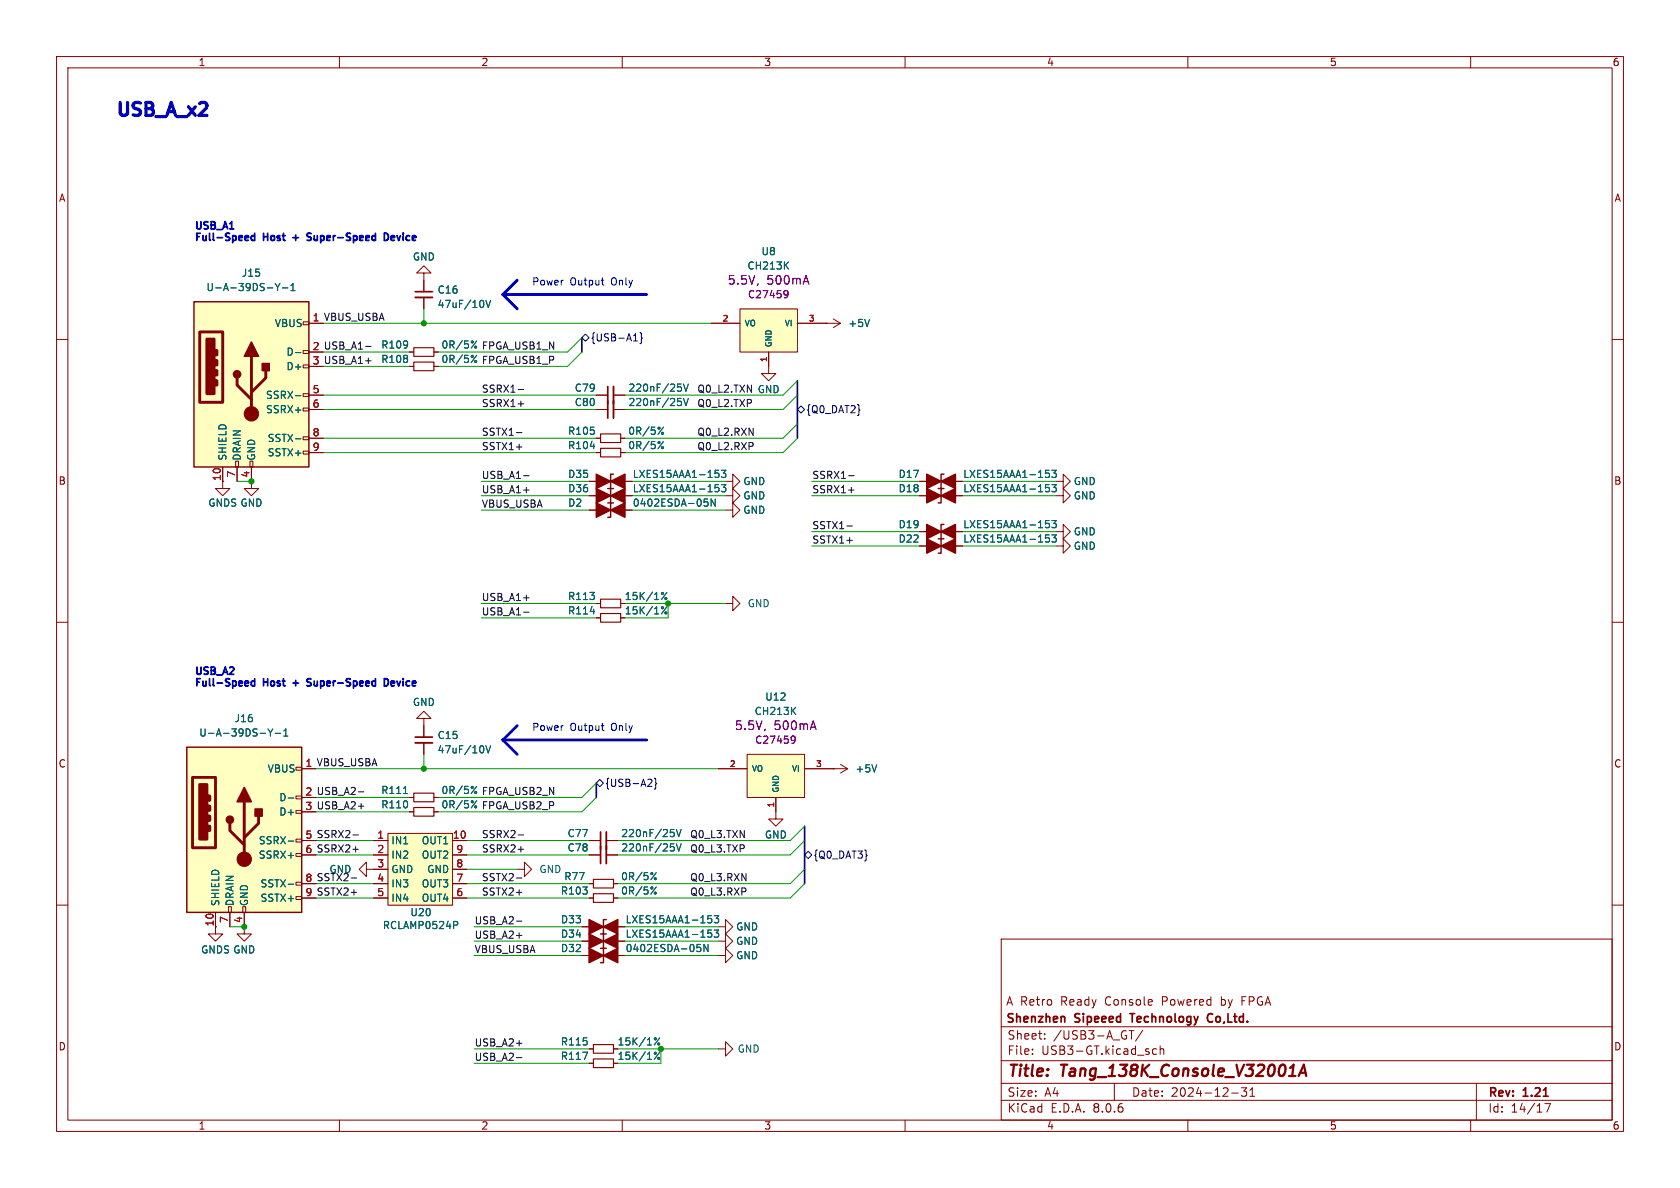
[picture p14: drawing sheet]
<svg xmlns="http://www.w3.org/2000/svg" width="297mm" height="210mm" viewBox="0 0 297 210" stroke-linecap="round" stroke-linejoin="round" font-family="sans-serif">
<defs><g id="words">
<text font-size="3.2" fill="#0000c2" x="20.3" y="20.7">USB_A_x2</text>
<g font-size="2.8" fill="#840000">
<text x="178" y="190.9">Title:</text>
<text x="187.7" y="190.9">Tang_138K_Console_V32001A</text>
</g>
<g font-size="2.1" fill="#840084">
<text x="128.6" y="50.5">5.5V,</text>
<text x="135.5" y="50.5">500mA</text>
<text x="129.8" y="129.3">5.5V,</text>
<text x="136.8" y="129.3">500mA</text>
</g>
<g font-size="2.1" fill="#840000">
<text x="177.8" y="178">A Retro</text>
<text x="187.6" y="178">Ready</text>
<text x="195.5" y="178">Console</text>
<text x="205.7" y="178">Powered</text>
<text x="216.3" y="178">by</text>
<text x="220.1" y="178">FPGA</text>
<text x="177.8" y="181.2">Shenzhen</text>
<text x="178" y="184">Sheet:</text>
<text x="186.2" y="184">/USB3-A_GT/</text>
<text x="190.1" y="181.2">Sipeeed</text>
<text x="200.6" y="181.2">Technology</text>
<text x="214.8" y="181.2">Co,Ltd.</text>
<text x="178" y="186.7">File:</text>
<text x="184.1" y="186.7">USB3-GT.kicad_sch</text>
<text x="178" y="196.9">KiCad</text>
<text x="178" y="194.1">Size:</text>
<text x="184.7" y="194.1">A4</text>
<text x="185.7" y="196.9">E.D.A.</text>
<text x="193.3" y="196.9">8.0.6</text>
<text x="200" y="194.1">Date:</text>
<text x="207" y="194.1">2024-12-31</text>
<text x="263" y="194.3">Rev:</text>
<text x="263" y="196.9">Id:</text>
<text x="267.1" y="196.9">14/17</text>
<text x="269.4" y="194.3">1.21</text>
</g>
<g font-size="1.8" fill="#840000">
<text x="35" y="11.9">1</text>
<text x="85" y="11.9">2</text>
<text x="135" y="11.9">3</text>
<text x="185" y="11.9">4</text>
<text x="235" y="11.9">5</text>
<text x="285" y="11.9">6</text>
<text x="10.3" y="35.9">A</text>
<text x="285.3" y="35.9">A</text>
<text x="55.2" y="62">2 USB_A1-</text>
<text x="10.3" y="85.9">B</text>
<text x="285.3" y="85.9">B</text>
<text x="10.3" y="135.9">C</text>
<text x="285.3" y="135.9">C</text>
<text x="53.9" y="140.7">2 USB_A2-</text>
<text x="10.3" y="185.9">D</text>
<text x="285.3" y="185.9">D</text>
<text x="35" y="199.9">1</text>
<text x="85" y="199.9">2</text>
<text x="135" y="199.9">3</text>
<text x="185" y="199.9">4</text>
<text x="235" y="199.9">5</text>
<text x="285" y="199.9">6</text>
</g>
<g font-size="1.8" fill="#0000c2">
<text x="34.3" y="40.6">USB_A1</text>
<text x="34.3" y="42.7">Full-Speed</text>
<text x="46.8" y="42.7">Host</text>
<text x="52.7" y="42.7">+</text>
<text x="55.9" y="42.7">Super-Speed</text>
<text x="70.2" y="42.7">Device</text>
<text x="94" y="50.6">Power</text>
<text x="100.8" y="50.6">Output</text>
<text x="108.2" y="50.6">Only</text>
<text x="34.3" y="119.4">USB_A2</text>
<text x="34.3" y="121.4">Full-Speed</text>
<text x="46.8" y="121.4">Host</text>
<text x="52.7" y="121.4">+</text>
<text x="55.9" y="121.4">Super-Speed</text>
<text x="70.2" y="121.4">Device</text>
<text x="94" y="129.3">Power</text>
<text x="100.8" y="129.3">Output</text>
<text x="108.2" y="129.3">Only</text>
</g>
<g font-size="1.8" fill="#006464">
<text x="72.9" y="46.3">GND</text>
<text x="132" y="47.9">CH213K</text>
<text x="134.5" y="45.3">U8</text>
<text x="36.4" y="51.7">U-A-39DS-Y-1</text>
<text x="42.7" y="49.1">J15</text>
<text x="77.3" y="52.1">C16</text>
<text x="48.5" y="58">VBUS</text>
<text x="77.3" y="54.6">47uF/10V</text>
<text x="149.9" y="58">+5V</text>
<text x="50.5" y="63.1">D-</text>
<text x="50.5" y="65.6">D+</text>
<text x="67.3" y="64.4">R108</text>
<text x="67.3" y="61.8">R109</text>
<text x="77.9" y="64.4">0R/5%</text>
<text x="77.9" y="61.8">0R/5%</text>
<text x="46.9" y="70.7">SSRX-</text>
<text x="101.5" y="72">C80</text>
<text x="101.5" y="69.4">C79</text>
<text x="111" y="72">220nF/25V</text>
<text x="111" y="69.4">220nF/25V</text>
<text x="133.9" y="69.7">GND</text>
<text x="46.9" y="73.3">SSRX+</text>
<text x="100.3" y="77.1">R105</text>
<text x="111" y="77.1">0R/5%</text>
<text x="40.2" y="81.5" transform="rotate(-90 40.2 81.5)">SHIELD</text>
<text x="42.8" y="81.5" transform="rotate(-90 42.8 81.5)">DRAIN</text>
<text x="45.3" y="81.5" transform="rotate(-90 45.3 81.5)">GND</text>
<text x="47.2" y="78.3">SSTX-</text>
<text x="47.2" y="80.9">SSTX+</text>
<text x="100.3" y="79.6">R104</text>
<text x="111" y="79.6">0R/5%</text>
<text x="36.7" y="89.8">GNDS GND</text>
<text x="100.3" y="89.8">D2</text>
<text x="100.3" y="87.2">D36</text>
<text x="100.3" y="84.7">D35</text>
<text x="111.8" y="87.2">LXES15AAA1-153</text>
<text x="111.8" y="84.7">LXES15AAA1-153</text>
<text x="111.8" y="89.8">0402ESDA-05N</text>
<text x="131.3" y="86">GND</text>
<text x="131.3" y="88.5">GND</text>
<text x="158.8" y="87.2">D18</text>
<text x="158.8" y="84.7">D17</text>
<text x="170.2" y="87.2">LXES15AAA1-153</text>
<text x="170.2" y="84.7">LXES15AAA1-153</text>
<text x="189.7" y="88.5">GND</text>
<text x="189.7" y="86">GND</text>
<text x="131.3" y="91">GND</text>
<text x="158.8" y="93.6">D19</text>
<text x="170.2" y="93.6">LXES15AAA1-153</text>
<text x="189.7" y="94.8">GND</text>
<text x="158.8" y="96.1">D22</text>
<text x="170.2" y="96.1">LXES15AAA1-153</text>
<text x="189.7" y="97.4">GND</text>
<text x="100.3" y="106.3">R113</text>
<text x="110.4" y="106.3">15K/1%</text>
<text x="132.1" y="107.5">GND</text>
<text x="100.3" y="108.8">R114</text>
<text x="110.4" y="108.8">15K/1%</text>
<text x="72.9" y="125">GND</text>
<text x="135.2" y="124.1">U12</text>
<text x="35.1" y="130.4">U-A-39DS-Y-1</text>
<text x="41.4" y="127.9">J16</text>
<text x="77.3" y="130.8">C15</text>
<text x="133.3" y="126.6">CH213K</text>
<text x="47.2" y="136.8">VBUS</text>
<text x="77.3" y="133.4">47uF/10V</text>
<text x="151.1" y="136.8">+5V</text>
<text x="49.3" y="141.8">D-</text>
<text x="67.3" y="140.6">R111</text>
<text x="67.3" y="143.1">R110</text>
<text x="77.9" y="140.6">0R/5%</text>
<text x="77.9" y="143.1">0R/5%</text>
<text x="45.6" y="149.5">SSRX-</text>
<text x="49.3" y="144.4">D+</text>
<text x="69.1" y="149.5">IN1</text>
<text x="74.5" y="149.5">OUT1</text>
<text x="100.2" y="148.2">C77</text>
<text x="109.7" y="148.2">220nF/25V</text>
<text x="135.1" y="148.4">GND</text>
<text x="45.6" y="152">SSRX+</text>
<text x="58.1" y="154.5">GND</text>
<text x="69.1" y="152">IN2</text>
<text x="69.1" y="154.5">GND</text>
<text x="74.5" y="152">OUT2</text>
<text x="75.4" y="154.5">GND</text>
<text x="95.3" y="154.5">GND</text>
<text x="99.7" y="155.8">R77</text>
<text x="100.2" y="150.7">C78</text>
<text x="109.7" y="155.8">0R/5%</text>
<text x="109.7" y="150.7">220nF/25V</text>
<text x="39" y="160.3" transform="rotate(-90 39 160.3)">SHIELD</text>
<text x="41.5" y="160.3" transform="rotate(-90 41.5 160.3)">DRAIN</text>
<text x="44" y="160.3" transform="rotate(-90 44 160.3)">GND</text>
<text x="46" y="157.1">SSTX-</text>
<text x="46" y="159.6">SSTX+</text>
<text x="69.1" y="157.1">IN3</text>
<text x="69.1" y="159.6">IN4</text>
<text x="74.5" y="159.6">OUT4</text>
<text x="74.5" y="157.1">OUT3</text>
<text x="99" y="158.3">R103</text>
<text x="109.7" y="158.3">0R/5%</text>
<text x="67.6" y="164.4">RCLAMP0524P</text>
<text x="72.4" y="162.2">U20</text>
<text x="99.1" y="163.4">D33</text>
<text x="99.1" y="166">D34</text>
<text x="110.5" y="163.4">LXES15AAA1-153</text>
<text x="110.5" y="166">LXES15AAA1-153</text>
<text x="130" y="167.2">GND</text>
<text x="130" y="164.7">GND</text>
<text x="35.5" y="168.8">GNDS GND</text>
<text x="99.1" y="168.5">D32</text>
<text x="110.5" y="168.5">0402ESDA-05N</text>
<text x="130" y="169.8">GND</text>
<text x="99" y="185">R115</text>
<text x="109.1" y="185">15K/1%</text>
<text x="99" y="187.6">R117</text>
<text x="109.1" y="187.6">15K/1%</text>
<text x="130.3" y="186.3">GND</text>
</g>
<g font-size="1.8" fill="#840084">
<text x="132.1" y="52.9">C27459</text>
<text x="133.4" y="131.7">C27459</text>
</g>
<g font-size="1.8" fill="#0f0f0f">
<text x="55.2" y="56.9">1 VBUS_USBA</text>
<text x="55.2" y="64.5">3 USB_A1+</text>
<text x="85.1" y="61.9">FPGA_USB1_N</text>
<text x="85.1" y="64.4">FPGA_USB1_P</text>
<text x="85.1" y="69.5">SSRX1-</text>
<text x="123.2" y="69.5">Q0_L2.TXN</text>
<text x="85.1" y="72">SSRX1+</text>
<text x="85.1" y="77.1">SSTX1-</text>
<text x="123.2" y="72">Q0_L2.TXP</text>
<text x="123.2" y="77.1">Q0_L2.RXN</text>
<text x="85.1" y="79.7">SSTX1+</text>
<text x="123.2" y="79.7">Q0_L2.RXP</text>
<text x="85.1" y="87.3">USB_A1+</text>
<text x="85.1" y="84.7">USB_A1-</text>
<text x="85.1" y="89.8">VBUS_USBA</text>
<text x="143.5" y="87.3">SSRX1+</text>
<text x="143.5" y="84.7">SSRX1-</text>
<text x="143.5" y="93.6">SSTX1-</text>
<text x="143.5" y="96.2">SSTX1+</text>
<text x="85.1" y="106.3">USB_A1+</text>
<text x="85.1" y="108.9">USB_A1-</text>
<text x="53.9" y="135.6">1 VBUS_USBA</text>
<text x="53.9" y="143.3">3 USB_A2+</text>
<text x="85.1" y="143.2">FPGA_USB2_P</text>
<text x="85.1" y="140.6">FPGA_USB2_N</text>
<text x="53.9" y="148.3">5 SSRX2-</text>
<text x="85.1" y="148.2">SSRX2-</text>
<text x="121.9" y="148.2">Q0_L3.TXN</text>
<text x="53.9" y="150.9">6 SSRX2+</text>
<text x="53.9" y="156">8 SSTX2-</text>
<text x="85.1" y="150.8">SSRX2+</text>
<text x="85.1" y="155.9">SSTX2-</text>
<text x="121.9" y="155.9">Q0_L3.RXN</text>
<text x="121.9" y="150.8">Q0_L3.TXP</text>
<text x="53.9" y="158.5">9 SSTX2+</text>
<text x="85.1" y="158.4">SSTX2+</text>
<text x="121.9" y="158.4">Q0_L3.RXP</text>
<text x="83.8" y="166">USB_A2+</text>
<text x="83.8" y="163.5">USB_A2-</text>
<text x="83.8" y="168.6">VBUS_USBA</text>
<text x="83.8" y="185.1">USB_A2+</text>
<text x="83.8" y="187.6">USB_A2-</text>
</g>
<g font-size="1.8" fill="#a90000">
<text x="55.2" y="56.9">1</text>
<text x="55.2" y="62">2</text>
<text x="55.2" y="64.5">3</text>
<text x="55.2" y="69.6">5</text>
<text x="55.2" y="72.1">6</text>
<text x="55.2" y="77.2">8</text>
<text x="55.2" y="79.8">9</text>
<text x="39.1" y="85.1" transform="rotate(-90 39.1 85.1)">10</text>
<text x="41.7" y="84.5" transform="rotate(-90 41.7 84.5)">7</text>
<text x="44.2" y="84.5" transform="rotate(-90 44.2 84.5)">4</text>
<text x="53.9" y="135.6">1</text>
<text x="53.9" y="140.7">2</text>
<text x="53.9" y="143.3">3</text>
<text x="53.9" y="148.3">5</text>
<text x="66.6" y="148.3">1</text>
<text x="80" y="148.3">10</text>
<text x="53.9" y="150.9">6</text>
<text x="53.9" y="156">8</text>
<text x="66.6" y="150.9">2</text>
<text x="66.6" y="153.4">3</text>
<text x="66.6" y="156">4</text>
<text x="80.6" y="156">7</text>
<text x="80.6" y="153.4">8</text>
<text x="80.6" y="150.9">9</text>
<text x="53.9" y="158.5">9</text>
<text x="66.6" y="158.5">5</text>
<text x="80.6" y="158.5">6</text>
<text x="37.8" y="163.9" transform="rotate(-90 37.8 163.9)">10</text>
<text x="40.4" y="163.3" transform="rotate(-90 40.4 163.3)">7</text>
<text x="42.9" y="163.3" transform="rotate(-90 42.9 163.3)">4</text>
</g>
<g font-size="1.8" fill="#000084">
<text x="104.3" y="60.6">{USB-A1}</text>
<text x="142.4" y="73.3">{Q0_DAT2}</text>
<text x="106.9" y="139.3">{USB-A2}</text>
<text x="143.7" y="152">{Q0_DAT3}</text>
</g>
<g font-size="1.4" fill="#a90000">
<text x="127.7" y="56.9">2</text>
<text x="142.9" y="56.9">3</text>
<text x="135.6" y="64.1" transform="rotate(-90 135.6 64.1)">1</text>
<text x="128.9" y="135.6">2</text>
<text x="144.2" y="135.6">3</text>
<text x="136.9" y="142.9" transform="rotate(-90 136.9 142.9)">1</text>
</g>
<g font-size="1.4" fill="#006464">
<text x="131.6" y="57.9">VO</text>
<text x="138.6" y="57.9">VI</text>
<text x="136.6" y="61.5" transform="rotate(-90 136.6 61.5)">GND</text>
<text x="132.8" y="136.6">VO</text>
<text x="139.9" y="136.6">VI</text>
<text x="137.9" y="140.2" transform="rotate(-90 137.9 140.2)">GND</text>
</g>
</g></defs>
<g fill="none" stroke="#840000" stroke-width=".18">
<path d="M10 10h277v190h-277zM12 12h273v186h-273zM60 10v2M110 10v2M160 10v2M210 10v2M260 10v2M10 60h2M285 60h2M186.7 94h1.3v-1.3l1.2 1.3-1.2 1.3v-1.3M186.7 87.6h1.3v-1.2l1.2 1.2-1.2 1.3v-1.3M10 110h2"/>
<path d="M285 110h2M10 160h2M285 160h2M102.9 168.9h7.6M102.9 163.8h7.6M102.9 166.4h7.6M127 166.4h1.3v-1.3l1.2 1.3-1.2 1.2v-1.2M177 166h108v32h-108zM60 198v2M110 198v2M160 198v2M177 194.5h108"/>
<path d="M177 191.5h108M177 187.5h108M177 181.5h108M182.5 186.3v.1M182.5 185.5v.1M184.7 183.6v.1M184.7 182.8v.1M197 191.5v3M199.6 182.2h.9M200 182.2v1.5M202 182.1l-1.3 1.9M204.5 185.5l-.5-.1-.3 .3v.4l.2 .2h.6"/>
<path d="M205.1 185.5l.2-.1 .4 .1v.9M205.1 184.9v1.5M210 198v2M217.7 193.2h1.2M220.4 192.3l-.5 .6 .4 .1v.7l-.2 .1h-.4l-.2-.1M221 193.8h.8M221 192.7l.4-.4v1.5M260 198v2M261 191.5v6.5M273.1 195.1h1l-.6 1.5"/>
</g>
<path d="M229.6 190.2l.9-2 .4 2M229.8 189.6h1" fill="none" stroke="#840000" stroke-width=".4"/>
<path d="M188.2 179.8v.9M199.7 179.2h.9M214.3 179.3a.74 .74 0 0 0-.9 .5 .74 .74 0 0 0 .5 .9l.4-.1" fill="none" stroke="#840000" stroke-width=".3"/>
<g fill="#840000" stroke="#840000" stroke-width=".25">
<path d="M106.7 168.9l2.5-1.3v2.6z"/>
<path d="M104.1 167.6l2.6 1.3-2.6 1.3z"/>
<path d="M106.7 163.8l2.5-1.2v2.5z"/>
<path d="M104.1 162.6l2.6 1.2-2.6 1.3z"/>
<path d="M106.7 166.4l2.5-1.3v2.5z"/>
<path d="M104.1 165.1l2.6 1.3-2.6 1.2z"/>
</g>
<path d="M107.2 167.6h-.5v2.6h-.5M107.2 162.6h-.5v2.5h-.5M107.2 165.1h-.5v2.5h-.5" fill="none" stroke="#840000" stroke-width=".25"/>
<path d="M123.2 166.9h.6M123.4 167.4h.3l.2 .3-.1 .5h-.4M125.2 166.9v1.3l-.7-1.3v1.3M125.2 161.9h.6M125.2 164.4h.6M125.6 162.4l.2 .2v.3l-.2 .2M125.6 164.9l.2 .2v.3l-.2 .3M126.3 161.9h.8l-.5 .5 .4 .1v.5l-.2 .1-.5-.1M126.3 164.4h.8l-.5 .5 .4 .1v.6l-.2 .1-.5-.1" fill="none" stroke="#006464" stroke-width=".18"/>
<path d="M132.1 133.4h10.1v7.6h-10.1z" fill="#ffffc2"/>
<path d="M39.4 85.1v1.3h1.2l-1.2 1.2-1.3-1.2h1.3M127 135.9h5.1M132.1 133.4h10.1v7.6h-10.1zM142.2 135.9h5.1M72.4 141h.8M76.7 141h.8M137.2 141v3.8h-1.3l1.3 1.3 1.2-1.3h-1.2M104.1 188h.8M104.1 185.4h.8M108.5 188h.7M108.5 185.4h.7" fill="none" stroke="#840000" stroke-width=".18"/>
<g fill="none" stroke="#006464" stroke-width=".18">
<path d="M84.3 139l-1 1.3M140.1 125.6l.6 .7M140.7 125l-.8 .8M71.3 140.3h.8M103 186h.9l-.6 1.3M115.7 186.1l.1-.1 .2 .2-.2 .2-.1-.1M115.7 183.5h.1l.2 .1-.2 .2h-.1M116.6 186l-.9 1.3M116.6 183.5l-.9 1.2"/>
<circle cx="84.1" cy="140.1" r=".18"/>
<circle cx="116.5" cy="187.1" r=".18"/>
<circle cx="116.5" cy="184.6" r=".18"/>
</g>
<path d="M140.1 130.1l.4 .1a.84 .84 0 0 1-.3 1.2h-.2M140.6 130.7l-.1 .1-.4 .1M143.8 127.4l.5 1.6" fill="none" stroke="#840084" stroke-width=".18"/>
<path d="M73.2 140.2h3.5v1.5h-3.5zM104.9 187.2h3.6v1.5h-3.6zM104.9 184.7h3.6v1.5h-3.6z" fill="none" stroke="#840000" stroke-width=".2"/>
<path d="M34.3 53.3h20.3v29.3h-20.3z" fill="#ffffc2"/>
<path d="M35.3 58.7h4.1v12.4h-4.1zM38.1 67.3h.3v.8h-.3zM38.1 65.5h.3v.8h-.3zM38.1 63.8h.3v.7h-.3zM38.1 62h.3v.7h-.3zM41.9 66.8v1.3l2.5 2.5M44.4 63v10.2M47 65.5v1.3l-2.6 2.5" fill="none" stroke="#840000" stroke-width=".51"/>
<path d="M36.6 59.9h1.2v9.7h-1.2z" fill="#840000" stroke="#840000" stroke-width=".51"/>
<g fill="none" stroke="#840000" stroke-width=".18">
<path d="M53.6 56.9h1v.5h-1zM54.6 57.2h2.5M53.6 79.8h1v.5h-1zM53.6 77.2h1v.5h-1zM53.6 72.1h1v.5h-1zM53.6 69.6h1v.5h-1zM53.6 64.5h1v.5h-1zM53.6 62h1v.5h-1zM54.6 64.8h2.5M54.6 69.9h2.5M54.6 72.4h2.5M54.6 77.5h2.5"/>
<path d="M39.4 82.6v2.5M41.7 81.5h.5v1.1h-.5zM41.9 82.6v2.5M44.2 81.5h.5v1.1h-.5zM44.4 82.6v2.5M54.6 80h2.5M162.6 96.5h7.6M162.6 87.6h7.6M64.8 153.7v-1.3l-1.3 1.3 1.3 1.2v-1.2h1.2M104.1 156.2h.8M108.5 156.2h.7M127 168.9h1.3v-1.3l1.2 1.3-1.2 1.3v-1.3"/>
<path d="M127 185.4h1.3v-1.2l1.2 1.2-1.2 1.3v-1.3"/>
</g>
<path d="M34.3 53.3h20.3v29.3h-20.3zM166.9 95.3h-.5v2.5h-.5M166.9 86.4h-.5v2.5h-.5" fill="none" stroke="#840000" stroke-width=".25"/>
<g fill="#840000" stroke="#840000" stroke-width=".25">
<path d="M44.4 60.5l1.3 2.5h-2.5z"/>
<path d="M46.4 64.3h1.2v1.2h-1.2z"/>
<path d="M166.4 96.5l2.5-1.2v2.5z"/>
<path d="M163.8 95.3l2.6 1.2-2.6 1.3z"/>
<path d="M166.4 87.6l2.5-1.2v2.5z"/>
<path d="M163.8 86.4l2.6 1.2-2.6 1.3z"/>
<circle cx="41.9" cy="66.2" r=".63"/>
</g>
<circle cx="44.4" cy="73.2" r="1.27" fill="#840000" stroke="#840000" stroke-width=".18"/>
<g fill="none" stroke="#006464" stroke-width=".18">
<path d="M47.3 50.9h.9M48.7 50.1l.4 .7M49.1 50.8v.6M49.5 50.1l-.4 .7M49.9 50.9h1M51.4 51.4h.8M51.4 50.5l.4-.4v1.3M52.2 62.3h1M52.2 69.9h1M52.2 77.6h1M184.9 94.6h.6M184.9 85.7h.6"/>
<path d="M185.3 95l.2 .3v.3l-.2 .2M185.3 86.2l.2 .2v.3l-.2 .2M186 94.6h.7l-.4 .4 .4 .2v.5l-.2 .1-.5-.1M186 85.7h.7l-.4 .5 .4 .1v.5l-.2 .1-.5-.1M116 154.2l-.9 1.3"/>
<circle cx="115.8" cy="155.3" r=".18"/>
</g>
<path d="M104.9 155.4h3.6v1.6h-3.6z" fill="none" stroke="#840000" stroke-width=".2"/>
<path d="M68.6 147.3h11.4v12.7h-11.4z" fill="#ffffc2"/>
<g fill="none" stroke="#840000" stroke-width=".18">
<path d="M162.6 85.1h7.6M162.6 94h7.6M105.4 109.2h.8M109.7 109.2h.8M74.9 127h1.3l-1.3-1.3-1.2 1.3h1.2v3.3M74.9 131.3v2.1M66 148.6h2.6M66 151.1h2.6M66 153.7h2.6M66 156.2h2.6M66 158.8h2.6M68.6 147.3h11.4v12.7h-11.4z"/>
<path d="M72.4 143.5h.8M76.7 143.5h.8M80 148.6h2.5M80 151.1h2.5M80 153.7h2.5M80 156.2h2.5M80 158.8h2.5M91.4 153.7h1.3v-1.3l1.3 1.3-1.3 1.2v-1.2M104.1 151.1h2.1M104.1 158.8h.8M107.2 151.1h2M108.5 158.8h.7"/>
<path d="M38.1 163.8v1.3h1.3l-1.3 1.3-1.3-1.3h1.3M43.2 163.8v1.3h-1.3l1.3 1.3 1.2-1.3h-1.2M127 163.8h1.3v-1.2l1.2 1.2-1.2 1.3v-1.3"/>
</g>
<g fill="none" stroke="#006464" stroke-width=".18">
<path d="M184.9 83.1h.6M184.9 92h.6M185.3 83.6l.2 .3v.3l-.2 .2M185.3 92.5l.2 .2v.3l-.2 .3M186 83.1h.7l-.4 .5 .4 .1v.6l-.2 .1-.5-.1M186 92h.7l-.4 .5 .4 .1v.6l-.2 .1-.5-.1M104.4 108.1h.7M117 107.3h.1l.2 .1-.2 .2h-.1M117.9 107.3l-1 1.2M85.5 132.1v.8M85.9 131.8l.4 1.3 .4-1.3M84.3 141.5l-1 1.3"/>
<path d="M116 156.8l-.9 1.3M118.5 149.2h.6M119 149.7l.2 .2v.3l-.2 .2M119.6 149.2l.4 1.2 .4-1.2M80.2 162.9h.5l.2 .2-.1 .4-.6 .1"/>
<circle cx="117.7" cy="108.4" r=".18"/>
<circle cx="84.1" cy="142.6" r=".18"/>
<circle cx="115.8" cy="157.9" r=".18"/>
</g>
<path d="M73.4 131.3h3.1M107.2 149.6v3.1" fill="none" stroke="#840000" stroke-width=".33"/>
<path d="M73.4 130.3h3.1M106.2 149.6v3.1" fill="none" stroke="#840000" stroke-width=".3"/>
<g fill="#840000" stroke="#840000" stroke-width=".25">
<path d="M166.4 85.1l2.5-1.3v2.6z"/>
<path d="M163.8 83.8l2.6 1.3-2.6 1.3z"/>
<path d="M166.4 94l2.5-1.3v2.6z"/>
<path d="M163.8 92.7l2.6 1.3-2.6 1.3z"/>
</g>
<path d="M166.9 83.8h-.5v2.6h-.5M166.9 92.7h-.5v2.6h-.5" fill="none" stroke="#840000" stroke-width=".25"/>
<path d="M106.2 108.5h3.5v1.5h-3.5zM73.2 142.7h3.5v1.6h-3.5zM104.9 158h3.6v1.5h-3.6z" fill="none" stroke="#840000" stroke-width=".2"/>
<path d="M33 132.1h20.3v29.2h-20.3z" fill="#ffffc2"/>
<path d="M34 137.4h4.1v12.5h-4.1zM36.8 146.1h.3v.7h-.3zM36.8 144.3h.3v.7h-.3zM36.8 142.5h.3v.8h-.3zM36.8 140.7h.3v.8h-.3zM40.6 145.5v1.3l2.6 2.6M43.2 141.7v10.2M45.7 144.3v1.2l-2.5 2.6" fill="none" stroke="#840000" stroke-width=".51"/>
<path d="M35.3 138.7h1.3v9.6h-1.3z" fill="#840000" stroke="#840000" stroke-width=".51"/>
<g fill="none" stroke="#840000" stroke-width=".18">
<path d="M74.9 48.3h1.3l-1.3-1.3-1.2 1.3h1.2v3.3M74.9 52.6v2M72.4 64.8h.8M72.4 62.2h.8M76.7 64.8h.8M76.7 62.2h.8M105.4 72.4h2M105.4 69.9h2M105.4 77.5h.8M108.5 72.4h2M108.5 69.9h2M109.7 77.5h.8"/>
<path d="M135.9 64.8v1.2h-1.3l1.3 1.3 1.3-1.3h-1.3M44.4 85.1v1.3h-1.2l1.2 1.2 1.3-1.2h-1.3M104.1 87.6h7.7M104.1 85.1h7.7M104.1 90.2h7.7M105.4 80h.8M109.7 80h.8M128.3 85.1h1.2v-1.3l1.3 1.3-1.3 1.3v-1.3M128.3 87.6h1.2v-1.2l1.3 1.2-1.3 1.3v-1.3M128.3 90.2h1.2v-1.3l1.3 1.3-1.3 1.2v-1.2M105.4 106.7h.8M109.7 106.7h.8"/>
<path d="M52.3 135.6h1v.5h-1zM53.3 135.9h2.6M147.3 135.9h.1M147.3 135.9h2.6M148.6 135.1l1.3 .8M149.9 135.9l-1.3 .8M52.3 158.5h1v.5h-1zM52.3 156h1v.5h-1zM52.3 150.9h1v.5h-1zM52.3 148.3h1v.5h-1zM52.3 143.3h1v.5h-1zM52.3 140.7h1v.5h-1z"/>
<path d="M53.3 143.5h2.6M53.3 148.6h2.6M53.3 151.1h2.6M53.3 156.2h2.6M53.3 158.8h2.6M104.1 148.6h2.1M107.2 148.6h2M38.1 161.3v2.5M40.4 160.3h.5v1h-.5zM40.6 161.3v2.5M42.9 160.3h.5v1h-.5zM43.2 161.3v2.5"/>
</g>
<path d="M108.5 86.4h-.6v2.5h-.5M108.5 83.8h-.6v2.6h-.5M108.5 88.9h-.6v2.5h-.5M33 132.1h20.3v29.2h-20.3z" fill="none" stroke="#840000" stroke-width=".25"/>
<g fill="#840000" stroke="#840000" stroke-width=".25">
<path d="M43.2 139.2l1.2 2.5h-2.5z"/>
<path d="M45.1 143h1.3v1.3h-1.3z"/>
<path d="M107.9 87.6l2.6-1.2v2.5z"/>
<path d="M105.4 86.4l2.5 1.2-2.5 1.3z"/>
<path d="M107.9 85.1l2.6-1.3v2.6z"/>
<path d="M105.4 83.8l2.5 1.3-2.5 1.3z"/>
<path d="M107.9 90.2l2.6-1.3v2.5z"/>
<path d="M105.4 88.9l2.5 1.3-2.5 1.2z"/>
<circle cx="40.6" cy="144.9" r=".63"/>
</g>
<circle cx="43.2" cy="151.9" r="1.27" fill="#840000" stroke="#840000" stroke-width=".18"/>
<g fill="none" stroke="#006464" stroke-width=".18">
<path d="M85.5 53.3v.8M85.9 53.1l.4 1.3 .4-1.3M84.3 62.8l-1 1.3M84.3 60.3l-1 1.2M104.4 78.9h.7M117.3 78l-1 1.3M117.3 75.5l-1 1.3M119.8 70.4h.6M119.8 67.9h.6M120.2 70.9l.3 .3v.3l-.3 .2M120.2 68.4l.3 .2v.3l-.3 .3M120.8 70.4l.5 1.3 .4-1.3"/>
<path d="M120.8 67.9l.5 1.3 .4-1.3M124.5 88.2h.6M124.6 88.7h.3l.3 .2-.1 .5-.5 .1M126.4 85.7h.7M126.4 83.1h.7M126.4 88.2v1.3l-.7-1.3v1.3M126.9 86.2l.2 .2v.3l-.2 .2M126.9 83.6l.2 .3v.3l-.2 .2M127.5 85.7h.8l-.4 .5 .4 .1v.5l-.2 .1-.6-.1M127.5 83.1h.8l-.4 .5 .4 .1v.6l-.2 .1-.6-.1M117 104.8l.1-.1 .2 .2-.2 .2-.1-.1M117.9 104.7l-1 1.3"/>
<path d="M46 129.6h1M47.4 128.8l.4 .7M47.8 129.5v.6M48.2 128.8l-.4 .7M48.7 129.6h.9M50.2 130.1h.7M50.2 129.2l.3-.4v1.3M155 135.2l-.4 1.3M51 141.1h.9M51 148.7h.9M51 156.3h.9M118.5 146.6h.6"/>
<path d="M119 147.1l.2 .3v.3l-.2 .2M119.6 146.6l.4 1.3 .4-1.3"/>
<circle cx="84.1" cy="63.9" r=".18"/>
<circle cx="84.1" cy="61.4" r=".18"/>
<circle cx="117.1" cy="76.6" r=".18"/>
<circle cx="117.1" cy="79.1" r=".18"/>
<circle cx="117.7" cy="105.8" r=".18"/>
</g>
<path d="M73.4 52.6h3.1M108.5 68.3v5.6M107.2 147.1v3" fill="none" stroke="#840000" stroke-width=".33"/>
<path d="M73.4 51.6h3.1M107.4 68.3v5.6M106.2 147.1v3" fill="none" stroke="#840000" stroke-width=".3"/>
<path d="M73.2 64h3.5v1.5h-3.5zM73.2 61.5h3.5v1.5h-3.5zM106.2 79.2h3.5v1.6h-3.5zM106.2 76.7h3.5v1.5h-3.5zM106.2 105.9h3.5v1.5h-3.5z" fill="none" stroke="#840000" stroke-width=".2"/>
<path d="M130.8 54.6h10.2v7.6h-10.2z" fill="#ffffc2"/>
<g fill="none" stroke="#840000" stroke-width=".18">
<path d="M54.6 57.2h2.5M74.9 49.5v2.1M74.9 52.6v2M125.7 57.2h5.1M130.8 54.6h10.2v7.6h-10.2zM141 57.2h7.6M146 57.2h.1M147.3 56.4l1.3 .8M148.6 57.2l-1.3 .7M54.6 64.8h2.5M54.6 69.9h2.5M54.6 72.4h2.5"/>
<path d="M54.6 77.5h2.5M72.4 64.8h.8M72.4 62.2h.8M76.7 64.8h.8M76.7 62.2h.8M105.4 69.9h2M105.4 72.4h2M105.4 77.5h.8M108.5 69.9h2M108.5 72.4h2M109.7 77.5h.8M135.9 62.2v2.6"/>
<path d="M39.4 82.6v2.5M41.9 82.6v2.5M44.4 82.6v2.5M54.6 80h2.5M104.1 87.6h2.6M104.1 85.1h2.6M104.1 90.2h2.6M105.4 80h.8M109.2 87.6h2.6M109.2 85.1h2.6M109.2 90.2h2.6M109.7 80h.8"/>
<path d="M162.6 96.5h2.5M162.6 87.6h2.5M162.6 85.1h2.5M162.6 94h2.5M167.6 96.5h2.6M167.6 87.6h2.6M167.6 85.1h2.6M167.6 94h2.6M186.7 96.5h1.3v-1.2l1.2 1.2-1.2 1.3v-1.3M186.7 85.1h1.3v-1.3l1.2 1.3-1.2 1.3v-1.3M105.4 106.7h.8M105.4 109.2h.8"/>
<path d="M109.7 106.7h.8M109.7 109.2h.8M128.3 106.7h1.2v-1.3l1.3 1.3-1.3 1.3v-1.3M53.3 135.9h2.6M74.9 128.3v2M74.9 131.3v2.1M127 135.9h5.1M142.2 135.9h5.1M147.3 135.9h.1M53.3 158.8h2.6M53.3 151.1h2.6M53.3 156.2h2.6"/>
<path d="M53.3 148.6h2.6M53.3 143.5h2.6M66 158.8h2.6M66 151.1h2.6M66 156.2h2.6M66 148.6h2.6M66 153.7h2.6M72.4 143.5h.8M72.4 141h.8M76.7 143.5h.8M76.7 141h.8M80 158.8h2.5"/>
<path d="M80 151.1h2.5M80 156.2h2.5M80 148.6h2.5M80 153.7h2.5M104.1 158.8h.8M104.1 151.1h2.1M104.1 156.2h.8M104.1 148.6h2.1M107.2 151.1h2M107.2 148.6h2M108.5 158.8h.7M108.5 156.2h.7"/>
<path d="M137.2 141v2.5M38.1 161.3v2.5M40.6 161.3v2.5M43.2 161.3v2.5M102.9 168.9h2.5M102.9 163.8h2.5M102.9 166.4h2.5M107.9 168.9h2.6M107.9 163.8h2.6M107.9 166.4h2.6M104.1 188h.8M104.1 185.4h.8"/>
<path d="M108.5 188h.7M108.5 185.4h.7"/>
</g>
<g fill="none" stroke="#006464" stroke-width=".18">
<path d="M47.3 50.9h.9M48.7 50.1l.4 .7M49.1 50.8v.6M49.5 50.1l-.4 .7M49.9 50.9h1M51.4 51.4h.8M51.4 50.5l.4-.4v1.3M85.5 53.3v.8M85.9 53.1l.4 1.3 .4-1.3M138.9 46.8l.5 .8M139.4 46.3l-.7 .7M153.7 56.5l-.4 1.2"/>
<path d="M52.2 62.3h1M52.2 69.9h1M52.2 77.6h1M84.3 62.8l-1 1.3M84.3 60.3l-1 1.2M104.4 78.9h.7M117.3 78l-1 1.3M117.3 75.5l-1 1.3M119.8 70.4h.6M119.8 67.9h.6M120.2 70.9l.3 .3v.3l-.3 .2M120.2 68.4l.3 .2v.3l-.3 .3"/>
<path d="M120.8 70.4l.5 1.3 .4-1.3M120.8 67.9l.5 1.3 .4-1.3M124.5 88.2h.6M124.6 88.7h.3l.3 .2-.1 .5-.5 .1M126.4 85.7h.7M126.4 83.1h.7M126.4 88.2v1.3l-.7-1.3v1.3M126.9 86.2l.2 .2v.3l-.2 .2M126.9 83.6l.2 .3v.3l-.2 .2M127.5 85.7h.8l-.4 .5 .4 .1v.5l-.2 .1-.6-.1M127.5 83.1h.8l-.4 .5 .4 .1v.6l-.2 .1-.6-.1M184.9 94.6h.6"/>
<path d="M184.9 85.7h.6M184.9 83.1h.6M184.9 92h.6M185.3 95l.2 .3v.3l-.2 .2M185.3 83.6l.2 .3v.3l-.2 .2M185.3 86.2l.2 .2v.3l-.2 .2M185.3 92.5l.2 .2v.3l-.2 .3M186 94.6h.7l-.4 .4 .4 .2v.5l-.2 .1-.5-.1M186 83.1h.7l-.4 .5 .4 .1v.6l-.2 .1-.5-.1M186 85.7h.7l-.4 .5 .4 .1v.5l-.2 .1-.5-.1M186 92h.7l-.4 .5 .4 .1v.6l-.2 .1-.5-.1M104.4 108.1h.7"/>
<path d="M117 104.8l.1-.1 .2 .2-.2 .2-.1-.1M117 107.3h.1l.2 .1-.2 .2h-.1M117.9 104.7l-1 1.3M117.9 107.3l-1 1.2M46 129.6h1M47.4 128.8l.4 .7M47.8 129.5v.6M48.2 128.8l-.4 .7M48.7 129.6h.9M50.2 130.1h.7M50.2 129.2l.3-.4v1.3M84.3 139l-1 1.3"/>
<path d="M85.5 132.1v.8M85.9 131.8l.4 1.3 .4-1.3M140.1 125.6l.6 .7M140.7 125l-.8 .8M155 135.2l-.4 1.3M51 141.1h.9M51 148.7h.9M51 156.3h.9M71.3 140.3h.8M84.3 141.5l-1 1.3M116 156.8l-.9 1.3M116 154.2l-.9 1.3"/>
<path d="M118.5 149.2h.6M118.5 146.6h.6M119 149.7l.2 .2v.3l-.2 .2M119 147.1l.2 .3v.3l-.2 .2M119.6 149.2l.4 1.2 .4-1.2M119.6 146.6l.4 1.3 .4-1.3M80.2 162.9h.5l.2 .2-.1 .4-.6 .1M123.2 166.9h.6M123.4 167.4h.3l.2 .3-.1 .5h-.4M125.2 166.9v1.3l-.7-1.3v1.3M125.2 161.9h.6M125.2 164.4h.6"/>
<path d="M125.6 162.4l.2 .2v.3l-.2 .2M125.6 164.9l.2 .2v.3l-.2 .3M126.3 161.9h.8l-.5 .5 .4 .1v.5l-.2 .1-.5-.1M126.3 164.4h.8l-.5 .5 .4 .1v.6l-.2 .1-.5-.1M103 186h.9l-.6 1.3M115.7 186.1l.1-.1 .2 .2-.2 .2-.1-.1M115.7 183.5h.1l.2 .1-.2 .2h-.1M116.6 186l-.9 1.3M116.6 183.5l-.9 1.2"/>
<circle cx="84.1" cy="63.9" r=".18"/>
<circle cx="84.1" cy="61.4" r=".18"/>
<circle cx="117.1" cy="76.6" r=".18"/>
<circle cx="117.1" cy="79.1" r=".18"/>
<circle cx="117.7" cy="105.8" r=".18"/>
<circle cx="117.7" cy="108.4" r=".18"/>
<circle cx="84.1" cy="142.6" r=".18"/>
<circle cx="84.1" cy="140.1" r=".18"/>
<circle cx="115.8" cy="157.9" r=".18"/>
<circle cx="115.8" cy="155.3" r=".18"/>
<circle cx="116.5" cy="187.1" r=".18"/>
<circle cx="116.5" cy="184.5" r=".18"/>
</g>
<path d="M138.8 51.4l.4 .1a.84 .84 0 0 1-.3 1.1h-.2M139.3 51.9l-.1 .2-.4 .1M142.5 48.7l.5 1.5M140.1 130.1l.4 .1a.84 .84 0 0 1-.3 1.2h-.2M140.6 130.7l-.1 .1-.4 .1M143.8 127.4l.5 1.6" fill="none" stroke="#840084" stroke-width=".18"/>
<path d="M102.9 59.7l.6-.6 .6 .6-.6 .6zM113.1 58.8l.3 .2v.6l.2 .2-.2 .2v.6l-.3 .2M112 60.3h.7M141.6 71.8l.6 .6-.6 .6-.6-.6zM151.9 72.4l.1 .1h-.1M105.4 138.4l.6-.6 .7 .6-.7 .7zM114.7 137.7l.4 .1 .2 .3-.8 .9h.8M115.7 137.6l.2 .1v.6l.2 .2-.2 .2v.6l-.2 .2M142.2 151.1l.7-.6 .6 .6-.6 .7zM153.2 151.2h.1l-.1 .1" fill="none" stroke="#000084" stroke-width=".18"/>
<g fill="none" stroke="#0f0f0f" stroke-width=".18">
<path d="M64.6 61.2h1M64.6 63.8h1M91.3 76.5h1M91.6 68.9h1M91.6 71.4h1M92.6 86.6h.9M92.6 84.1h.9M149.7 93h1M150 86.6h1M150 84.1h1M92.6 105.7h.9M92.6 108.2h.9"/>
<path d="M63.4 140h.9M62.1 155.2h1M62.4 150.1h1M62.4 147.6h1M63.4 142.5h.9M91.3 155.2h1M91.6 150.1h1M91.6 147.6h1M91.3 165.4h1M91.3 162.8h1M91.3 187h1M91.3 184.4h1"/>
</g>
<g fill="none" stroke="#0000c2" stroke-width=".32">
<path d="M43.8 41.7l.1 .3-.6 .1M43.9 42.4l-.1 .1M45 41.2v1.3M45 41.7h-.3l-.3 .2 .1 .5h.5M51.8 42h1M55 41.3l-.5-.1-.2 .3 .1 .3 .5 .2v.4l-.1 .1-.5-.1M67.9 41.2a.64 .64 0 0 1 .8 .7 .64 .64 0 0 1-.8 .6zM69.8 41.8l-.2-.1h-.3l-.1 .1v.6h.5M69.8 42l-.6 .1M45 120v1.2M67.9 120a.64 .64 0 0 1 .8 .6 .64 .64 0 0 1-.8 .6zM43.8 120.4l.1 .3-.6 .1"/>
<path d="M43.9 121.2h-.1M45 120.5l-.3-.1-.3 .2 .1 .6h.5M51.8 120.8h1M55 120h-.5l-.2 .2 .1 .3 .5 .3v.3l-.1 .1h-.5M69.8 120.6l-.2-.2h-.3l-.1 .2v.6h.5M69.8 120.7l-.6 .1"/>
</g>
<path d="M106.3 49.5h.5M106.7 50.4h.1M106.3 128.3h.5M106.7 129.1h.1" fill="none" stroke="#0000c2" stroke-width=".18"/>
<path d="M88.9 52.1l2.5 2.5M88.9 52.1h25.4M91.4 49.5l-2.5 2.6M88.9 130.8l2.5 2.6M88.9 130.8h25.4M91.4 128.3l-2.5 2.5" fill="none" stroke="#0000c2" stroke-width=".51"/>
<path d="M102.9 59.7v2.5M141 67.3v10.2M105.4 138.4v2.6M142.2 146.1v10.1" fill="none" stroke="#000084" stroke-width=".3"/>
<g fill="none" stroke="#009600" stroke-width=".18">
<path d="M57.1 57.2h68.6M74.9 54.6v2.6M102.9 59.7l-2.6 2.5h-22.8M57.1 72.4h48.3M57.1 77.5h48.3M57.1 69.9h48.3M57.1 62.2h15.3M57.1 64.8h15.3M102.9 62.2l-2.6 2.6h-22.8M141 69.9l-2.6 2.5h-27.9M141 74.9l-2.6 2.6h-27.9M141 77.5l-2.6 2.5h-27.9"/>
<path d="M141 67.3l-2.6 2.6h-27.9M41.9 85.1h2.5M57.1 80h48.3M85.1 85.1h19M85.1 87.6h19M85.1 90.2h19M111.8 85.1h16.5M111.8 87.6h16.5M111.8 90.2h16.5M143.5 85.1h19.1M143.5 87.6h19.1M143.5 94h19.1"/>
<path d="M143.5 96.5h19.1M170.2 85.1h16.5M170.2 87.6h16.5M170.2 94h16.5M170.2 96.5h16.5M85.1 106.7h20.3M85.1 109.2h20.3M110.5 106.7h17.8M118.1 106.7v2.5h-7.6M55.9 135.9h71.1M74.9 133.4v2.5M105.4 138.4l-2.5 2.6h-25.4"/>
<path d="M55.9 141h16.5M55.9 148.6h10.1M55.9 156.2h10.1M55.9 151.1h10.1M55.9 158.8h10.1M55.9 143.5h16.5M82.5 148.6h21.6M82.5 156.2h21.6M82.5 151.1h21.6M82.5 158.8h21.6M82.5 153.7h8.9M105.4 141l-2.5 2.5h-25.4"/>
<path d="M142.2 146.1l-2.5 2.5h-30.5M142.2 153.7l-2.5 2.5h-30.5M142.2 148.6l-2.5 2.5h-30.5M142.2 156.2l-2.5 2.6h-30.5M40.6 163.8h2.6M83.8 163.8h19.1M83.8 168.9h19.1M83.8 166.4h19.1M110.5 163.8h16.5M110.5 168.9h16.5M110.5 166.4h16.5M83.8 188h20.3"/>
<path d="M83.8 185.4h20.3M109.2 185.4h17.8M116.8 185.4v2.6h-7.6"/>
</g>
<g fill="#009600" stroke="#009600" stroke-width=".18">
<circle cx="116.8" cy="185.4" r=".46"/>
<circle cx="44.4" cy="85.1" r=".46"/>
<circle cx="74.9" cy="135.9" r=".46"/>
<circle cx="43.2" cy="163.8" r=".46"/>
<circle cx="74.9" cy="57.2" r=".46"/>
<circle cx="118.1" cy="106.7" r=".46"/>
</g>
<use href="#words"/>
</svg>
